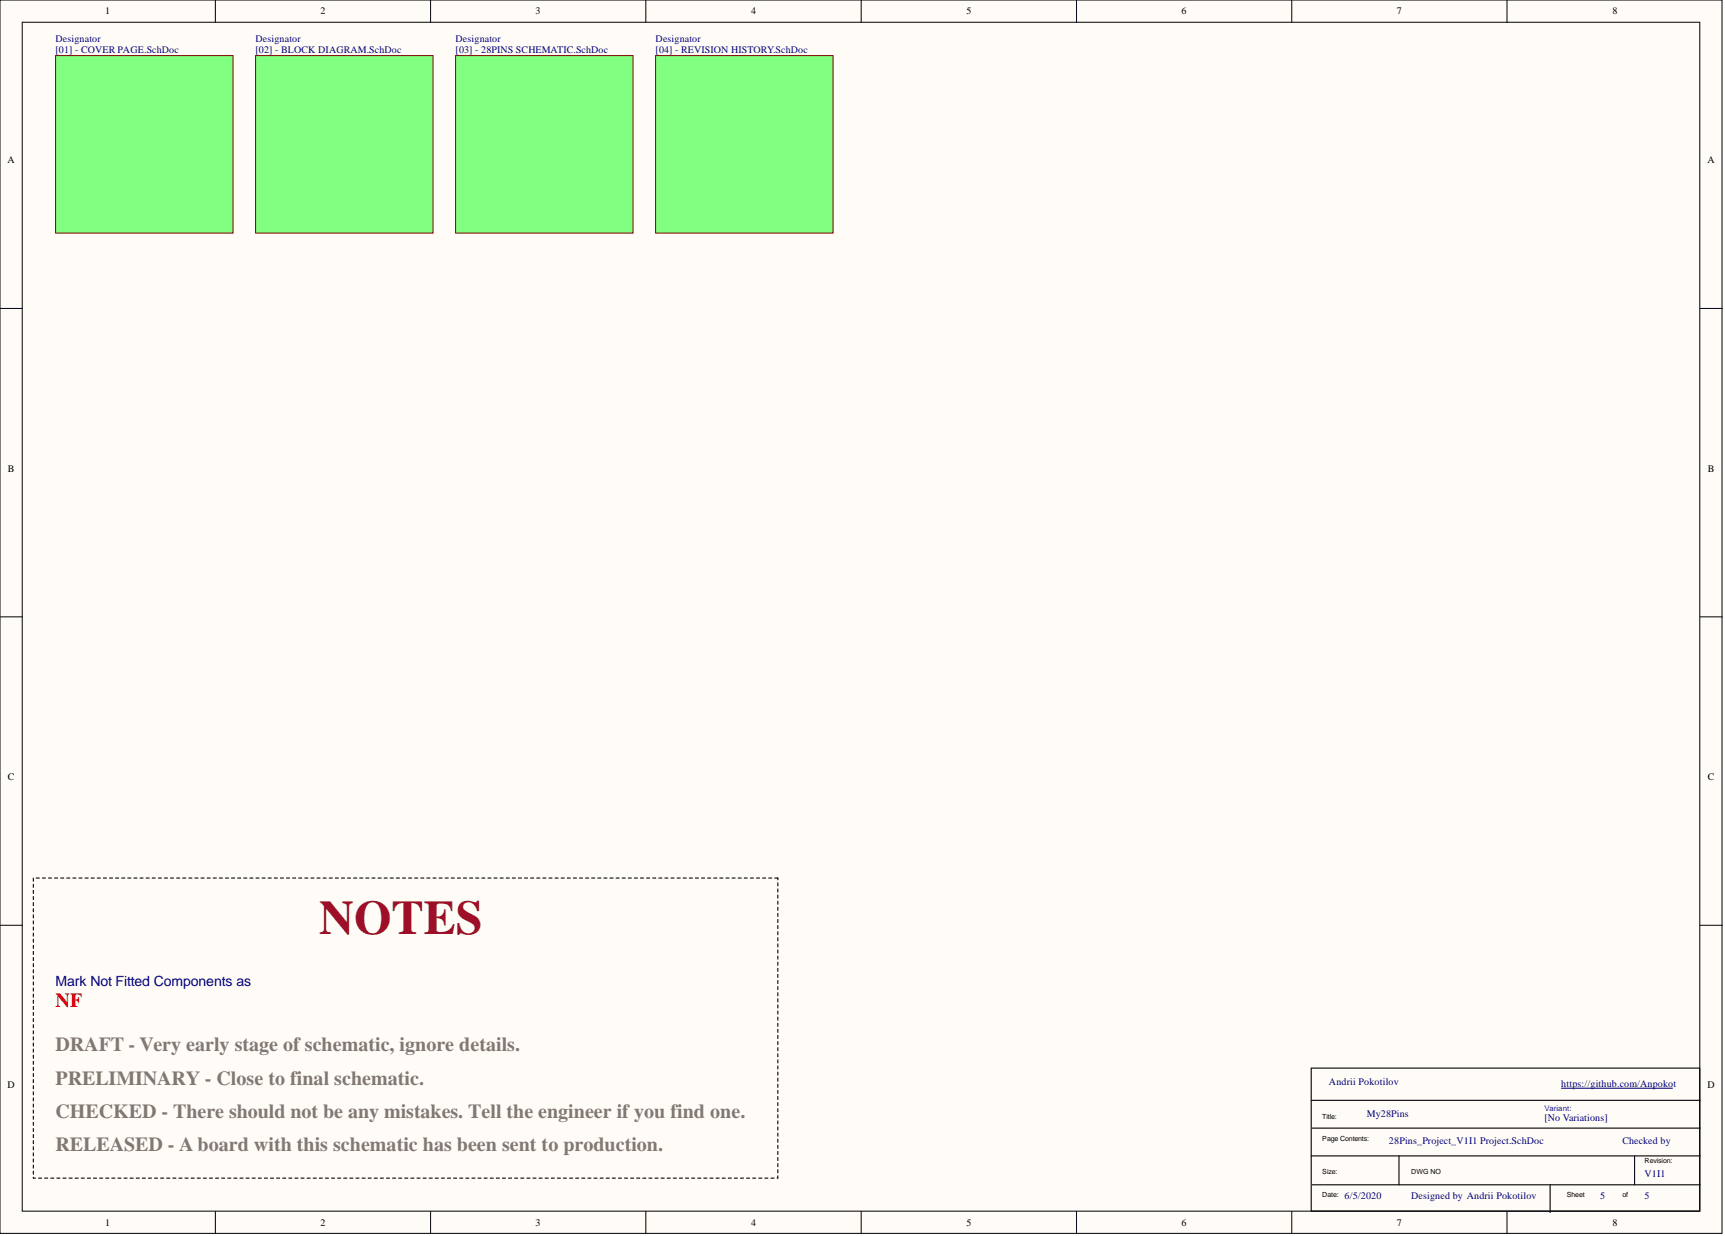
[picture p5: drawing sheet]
<svg xmlns="http://www.w3.org/2000/svg" width="393mm" height="282mm" viewBox="0 0 393 282" stroke-linecap="round" stroke-linejoin="round" font-family="sans-serif">
<defs><g id="words">
<text font-size="11" fill="#9e0e29" x="72.8" y="213.1">NOTES</text>
<text font-size="4.6" fill="#f00" x="12.7" y="229.6">NF</text>
<g font-size="4.6" fill="#827872">
<text x="12.7" y="239.8">DRAFT - Very early stage of schematic, ignore details.</text>
<text x="12.7" y="247.4">PRELIMINARY - Close to final schematic.</text>
<text x="12.7" y="255">CHECKED - There should not be any mistakes. Tell the engineer if you find one.</text>
<text x="12.7" y="262.6">RELEASED - A board with this schematic has been sent to production.</text>
</g>
<text font-size="3.2" fill="#000080" x="12.7" y="224.9">Mark Not Fitted Components as</text>
<g font-size="2.3">
<text x="24" y="3.3">1</text>
<text x="73.1" y="3.3">2</text>
<text x="122.1" y="3.3">3</text>
<text x="171.3" y="3.3">4</text>
<text x="220.4" y="3.3">5</text>
<text x="269.4" y="3.3">6</text>
<text x="318.5" y="3.3">7</text>
<text x="367.7" y="3.3">8</text>
<text x="1.7" y="37.2">A</text>
<text x="389.4" y="37.2">A</text>
<text x="1.8" y="107.6">B</text>
<text x="389.4" y="107.6">B</text>
<text x="1.8" y="177.9">C</text>
<text x="389.4" y="177.9">C</text>
<text x="1.7" y="248.2">D</text>
<text x="389.4" y="248.2">D</text>
<text x="24" y="279.6">1</text>
<text x="73.1" y="279.6">2</text>
<text x="122.1" y="279.6">3</text>
<text x="171.3" y="279.6">4</text>
<text x="220.4" y="279.6">5</text>
<text x="269.4" y="279.6">6</text>
<text x="318.5" y="279.6">7</text>
<text x="367.7" y="279.6">8</text>
</g>
<g font-size="2.3" fill="#000080">
<text x="12.7" y="9.6">Designator</text>
<text x="58.3" y="9.6">Designator</text>
<text x="103.9" y="9.6">Designator</text>
<text x="149.5" y="9.6">Designator</text>
<text x="12.7" y="12.2">[01] - COVER PAGE.SchDoc</text>
<text x="58.3" y="12.2">[02] - BLOCK DIAGRAM.SchDoc</text>
<text x="103.9" y="12.2">[03] - 28PINS SCHEMATIC.SchDoc</text>
<text x="149.5" y="12.2">[04] - REVISION HISTORY.SchDoc</text>
<text x="303" y="247.4">Andrii Pokotilov</text>
<text x="356" y="247.9">https://github.com/Anpokot</text>
<text x="311.7" y="254.7">My28Pins</text>
<text x="352.2" y="255.7">[No Variations]</text>
<text x="316.7" y="260.8">28Pins_Project_V1I1 Project.SchDoc</text>
<text x="369.9" y="260.8">Checked by</text>
<text x="375" y="268.4">V1I1</text>
<text x="306.6" y="273.5">6/5/2020</text>
<text x="321.8" y="273.5">Designed by Andrii Pokotilov</text>
<text x="364.9" y="273.5">5</text>
<text x="375" y="273.5">5</text>
</g>
<text font-size="1.8" fill="#00f" x="352.2" y="253.3">Variant:</text>
<g font-size="1.6">
<text x="301.5" y="255.2">Title:</text>
<text x="301.5" y="260.2">Page Contents:</text>
<text x="301.5" y="267.8">Size:</text>
<text x="321.8" y="267.8">DWG NO</text>
<text x="375" y="265.3">Revision:</text>
<text x="301.5" y="272.9">Date:</text>
<text x="357.3" y="272.9">Sheet</text>
<text x="369.9" y="272.9">of</text>
</g>
</g></defs>
<g fill="#fffcf8" stroke="#000" stroke-width=".23">
<path d="M0 0h392.7v281.3h-392.7z"/>
<path d="M5.1 5.1h382.5v271.1h-382.5z"/>
</g>
<g fill="none" stroke="#000" stroke-width=".23">
<path d="M49.1 0v5.1M98.2 0v5.1M147.3 0v5.1M196.4 0v5.1M245.5 0v5.1M294.6 0v5.1M343.6 0v5.1M0 70.3h5.1M387.7 70.3h5M0 140.7h5.1M387.7 140.7h5M0 211h5.1"/>
<path d="M387.7 211h5M49.1 276.3v5M98.2 276.3v5M147.3 276.3v5M196.4 276.3v5M245.5 276.3v5M294.6 276.3v5M343.6 276.3v5"/>
</g>
<g fill="#80ff80" stroke="#800000" stroke-width=".23">
<path d="M12.7 12.7h40.4v40.5h-40.4z"/>
<path d="M58.3 12.7h40.4v40.5h-40.4z"/>
</g>
<path d="M177.4 200.2h-169.8v68.5h169.8v-68.5" fill="none" stroke="#000" stroke-width=".25" stroke-dasharray=".7 .7"/>
<g fill="#80ff80" stroke="#800000" stroke-width=".23">
<path d="M149.5 12.7h40.5v40.5h-40.5z"/>
<path d="M103.9 12.7h40.5v40.5h-40.5z"/>
</g>
<path d="M299 243.6h88.6v32.6h-88.6zM299 250.9h88.7M299.2 257.3h88.5M299 263.6h88.7M299.2 270.2h88.5M319 263.6v6.6M353.5 270.2v6.3M372.7 263.6v6.6" fill="none" stroke="#000" stroke-width=".25"/>
<path d="M356 248.2h25.4" fill="none" stroke="#000080" stroke-width=".23"/>
<use href="#words"/>
</svg>
